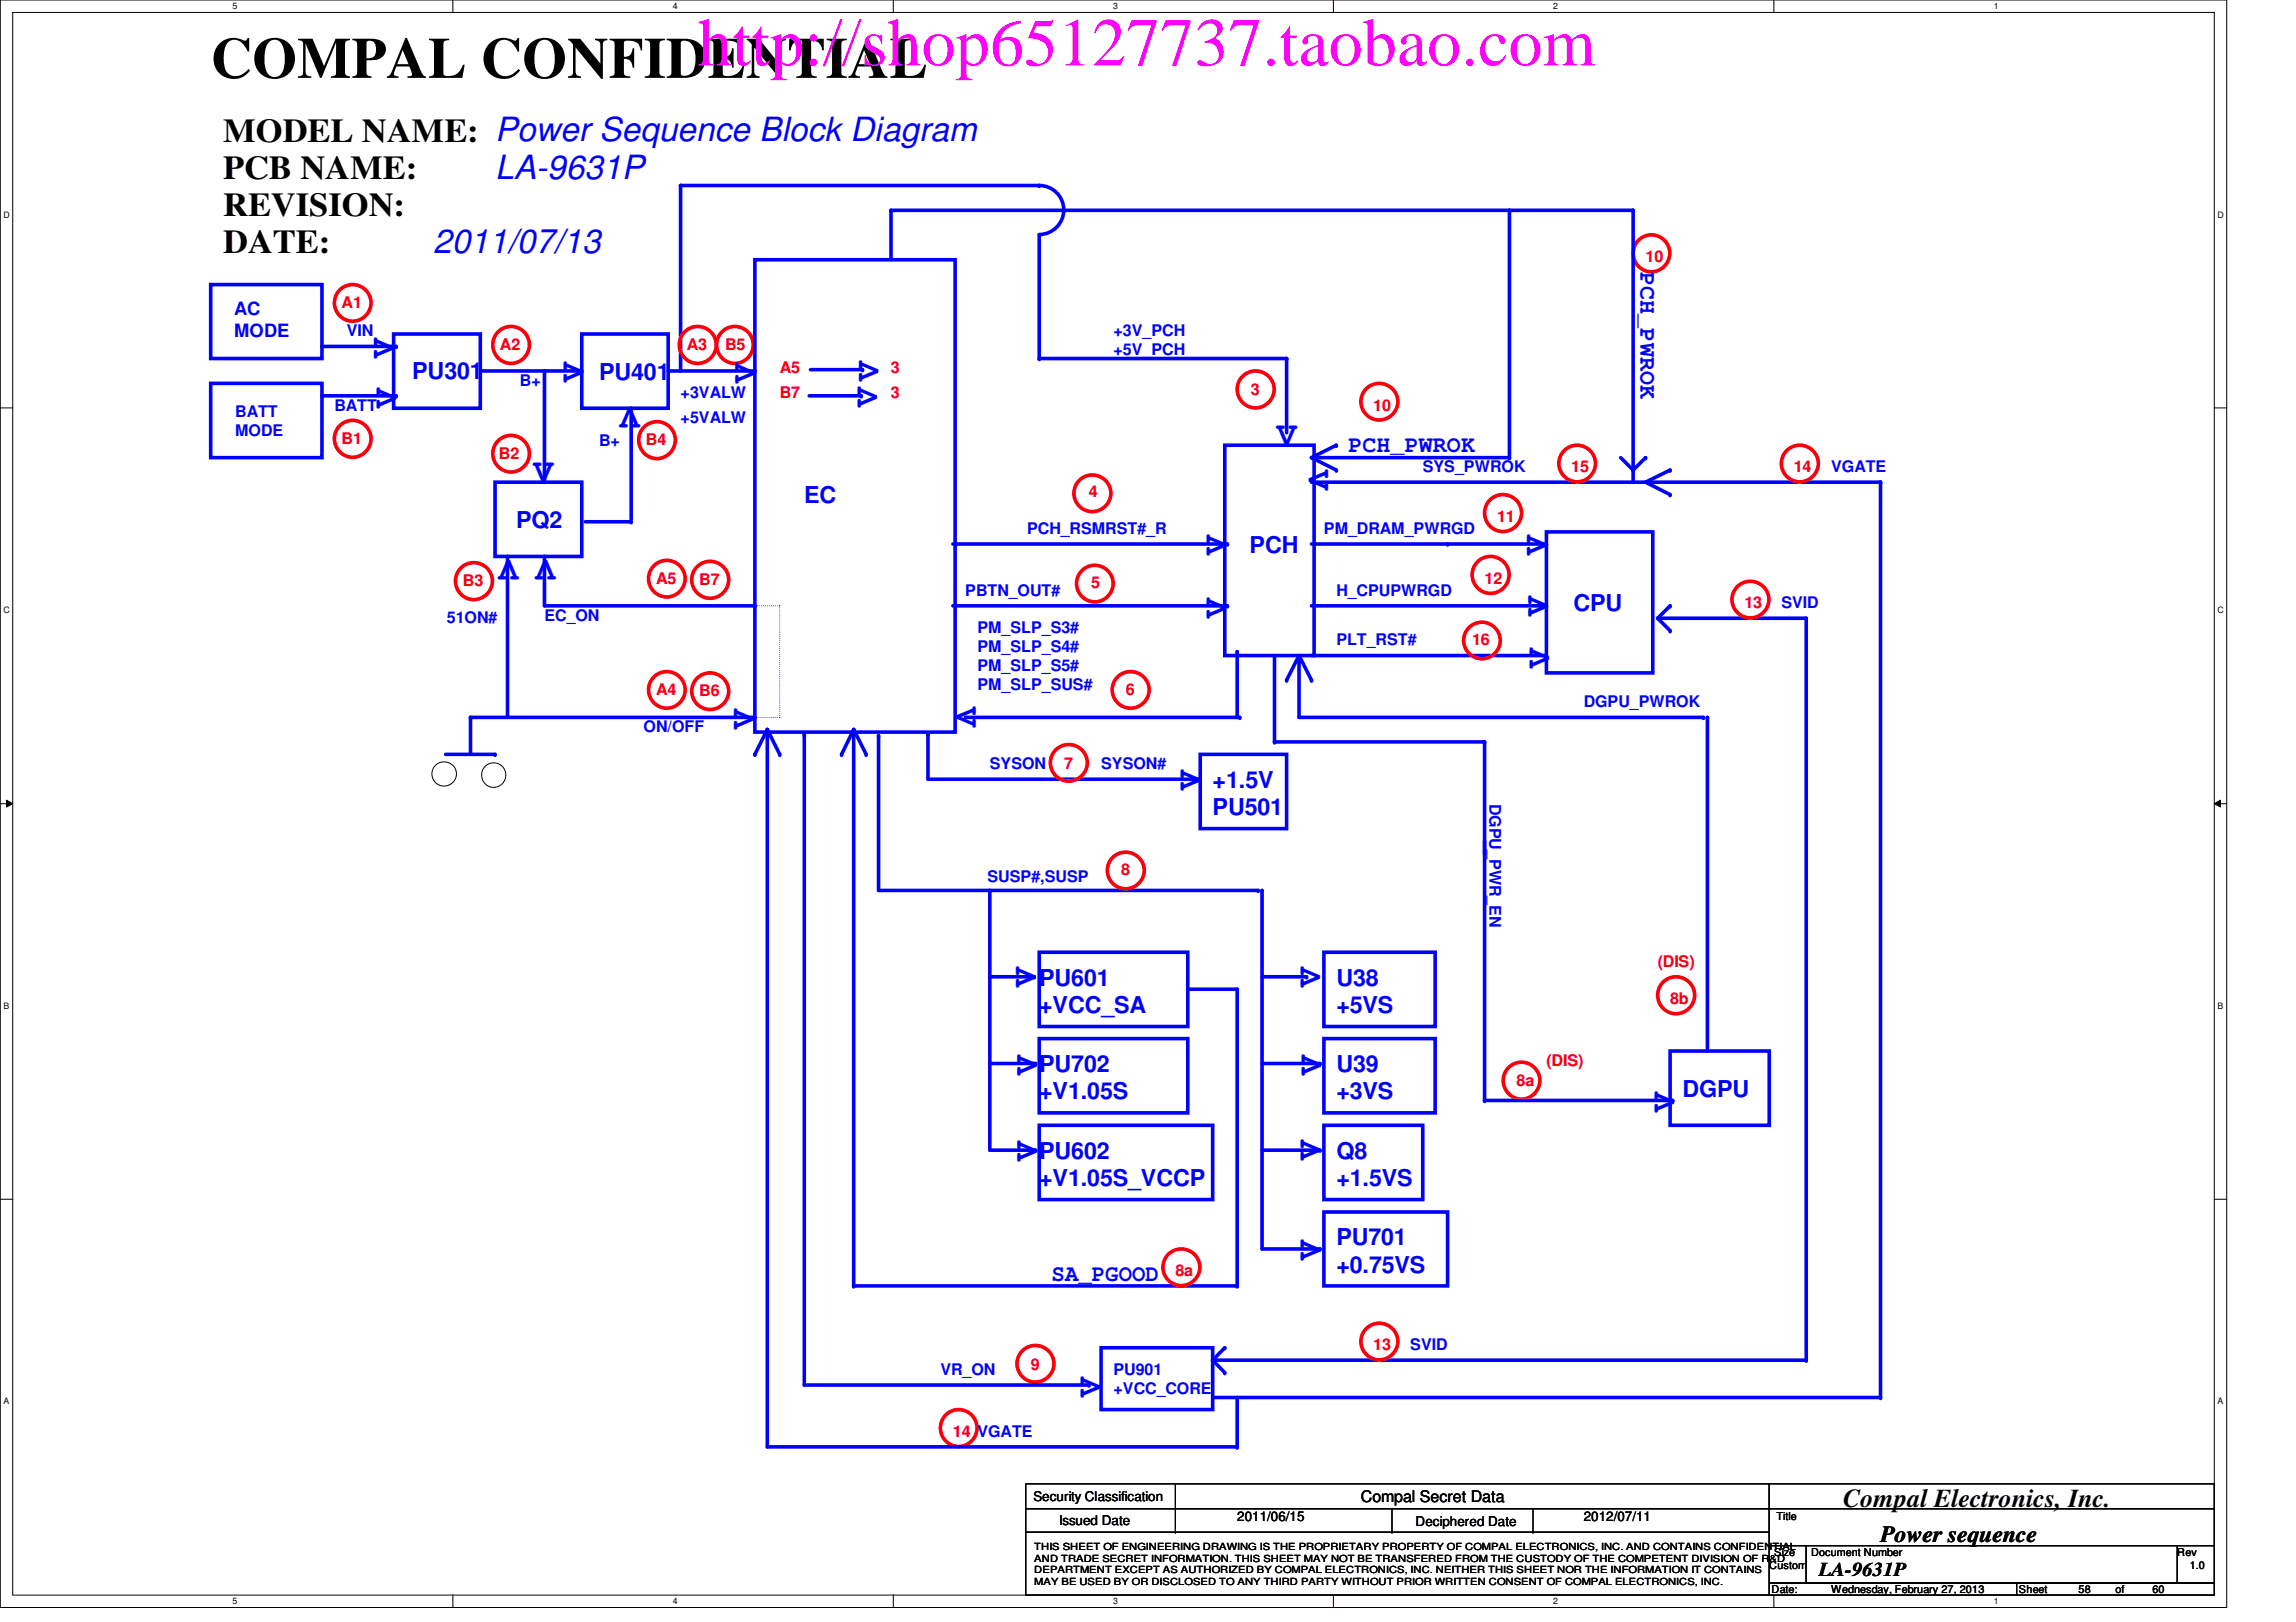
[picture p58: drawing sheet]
<svg xmlns="http://www.w3.org/2000/svg" width="297mm" height="210mm" viewBox="0 0 297 210" stroke-linecap="round" stroke-linejoin="round" font-family="sans-serif">
<defs><g id="words">
<text font-size="8.8" fill="#f0f" x="90.3" y="8.5">http://shop65127737.taobao.com</text>
<text font-size="7.5" x="27.3" y="10.1">COMPAL CONFIDENTIAL</text>
<g font-size="4.3">
<text x="28.9" y="23.2">PCB NAME:</text>
<text x="28.9" y="18.3">MODEL NAME: Power Sequence Block Diagram</text>
<text x="28.9" y="27.9">REVISION:</text>
<text x="28.9" y="32.8">DATE:</text>
</g>
<g font-size="4.3" fill="#00f">
<text x="64" y="23.1">LA-9631P</text>
<text x="56" y="32.7">2011/07/13</text>
<text x="50.9" y="46.3" transform="rotate(-90 50.9 46.3)">V</text>
<text x="51.3" y="52.8" transform="rotate(-90 51.3 52.8)">V</text>
<text x="75.4" y="49.4" transform="rotate(-90 75.4 49.4)">V</text>
<text x="82.8" y="52.7" transform="rotate(180 82.8 52.7)">V</text>
<text x="97.7" y="49.6" transform="rotate(-90 97.7 49.6)">V</text>
<text x="113.5" y="52.7" transform="rotate(-90 113.5 52.7)">VV</text>
<text x="165.2" y="57.5">V</text>
<text x="69" y="62.3">V</text>
<text x="169.3" y="60.8" transform="rotate(90 169.3 60.8)">V</text>
<text x="158.6" y="71.8" transform="rotate(-90 158.6 71.8)">V</text>
<text x="200.1" y="71.8" transform="rotate(-90 200.1 71.8)">V</text>
<text x="71.9" y="72.4" transform="rotate(180 71.9 72.4)">V V</text>
<text x="158.6" y="80" transform="rotate(-90 158.6 80)">V</text>
<text x="200.2" y="79.7" transform="rotate(-90 200.2 79.7)">V</text>
<text x="200.4" y="86.4" transform="rotate(-90 200.4 86.4)">V</text>
<text x="97.5" y="94.4" transform="rotate(-90 97.5 94.4)">V</text>
<text x="123.7" y="91.5" transform="rotate(90 123.7 91.5)">V</text>
<text x="155.3" y="102.3" transform="rotate(-90 155.3 102.3)">V</text>
<text x="134" y="127.7" transform="rotate(-90 134 127.7)">V</text>
<text x="170.8" y="127.7" transform="rotate(-90 170.8 127.7)">V</text>
<text x="134.2" y="139.1" transform="rotate(-90 134.2 139.1)">V</text>
<text x="170.9" y="139.1" transform="rotate(-90 170.9 139.1)">V</text>
<text x="216.6" y="143.8" transform="rotate(-90 216.6 143.8)">V</text>
<text x="134.2" y="150.3" transform="rotate(-90 134.2 150.3)">V</text>
<text x="170.8" y="150.1" transform="rotate(-90 170.8 150.1)">V</text>
<text x="170.8" y="163.1" transform="rotate(-90 170.8 163.1)">V</text>
<text x="142.3" y="180.8" transform="rotate(-90 142.3 180.8)">V</text>
</g>
<text font-size="3.3" x="238.5" y="195.1">Compal Electronics, Inc.</text>
<g font-size="3" fill="#00f">
<text x="212.2" y="35.2" transform="rotate(90 212.2 35.2)">PCH_PWROK</text>
<text x="53.3" y="49">PU301</text>
<text x="77.5" y="49.1">PU401</text>
<text x="174.5" y="58.5">PCH_PWROK</text>
<text x="104.1" y="65.2">EC</text>
<text x="66.8" y="68.4">PQ2</text>
<text x="161.7" y="71.6">PCH</text>
<text x="203.6" y="79.1">CPU</text>
<text x="156.9" y="102">+1.5V</text>
<text x="156.9" y="105.5">PU501</text>
<text x="134.4" y="127.6">PU601</text>
<text x="134.4" y="131.1">+VCC_SA</text>
<text x="172.9" y="127.6">U38</text>
<text x="172.9" y="131.1">+5VS</text>
<text x="134.4" y="138.8">PU702</text>
<text x="134.4" y="142.3">+V1.05S</text>
<text x="172.9" y="138.8">U39</text>
<text x="172.9" y="142.3">+3VS</text>
<text x="217.7" y="142">DGPU</text>
<text x="134.4" y="150">PU602</text>
<text x="172.9" y="150">Q8</text>
<text x="134.4" y="153.5">+V1.05S_VCCP</text>
<text x="172.9" y="153.5">+1.5VS</text>
<text x="172.9" y="161.2">PU701</text>
<text x="136.1" y="165.7">SA_PGOOD</text>
<text x="172.9" y="164.7">+0.75VS</text>
</g>
<text font-size="3" x="243.3" y="199.6">Power sequence</text>
<text font-size="2.5" x="235.3" y="203.9">LA-9631P</text>
<g font-size="2.4" fill="#00f">
<text x="30.3" y="40.8">AC</text>
<text x="30.3" y="43.6">MODE</text>
</g>
<g font-size="2.1" fill="#f00">
<text x="212.9" y="33.9">10</text>
<text x="44.2" y="39.8">A1</text>
<text x="64.7" y="45.3">A2</text>
<text x="88.9" y="45.3">A3</text>
<text x="93.8" y="45.3">B5</text>
<text x="100.9" y="48.3">A5</text>
<text x="100.9" y="51.5">B7</text>
<text x="115.3" y="48.3">3</text>
<text x="115.3" y="51.5">3</text>
<text x="161.8" y="51.1">3</text>
<text x="177.7" y="53.1">10</text>
<text x="44.2" y="57.4">B1</text>
<text x="64.6" y="59.4">B2</text>
<text x="83.6" y="57.6">B4</text>
<text x="140.9" y="64.3">4</text>
<text x="203.3" y="61.1">15</text>
<text x="232.1" y="61.1">14</text>
<text x="193.7" y="67.5">11</text>
<text x="59.9" y="75.9">B3</text>
<text x="84.9" y="75.5">A5</text>
<text x="90.5" y="75.7">B7</text>
<text x="141.2" y="76.2">5</text>
<text x="192.1" y="75.5">12</text>
<text x="190.5" y="83.5">16</text>
<text x="225.7" y="78.7">13</text>
<text x="84.9" y="89.9">A4</text>
<text x="145.7" y="89.9">6</text>
<text x="90.5" y="90.1">B6</text>
<text x="137.7" y="99.5">7</text>
<text x="145" y="113.3">8</text>
<text x="214.5" y="125.1">(DIS)</text>
<text x="216.1" y="129.9">8b</text>
<text x="200.1" y="137.9">(DIS)</text>
<text x="196.2" y="140.5">8a</text>
<text x="152.1" y="165.1">8a</text>
<text x="133.3" y="177.3">9</text>
<text x="177.7" y="174.8">13</text>
<text x="123.3" y="185.9">14 VGATE</text>
</g>
<g font-size="2.1" fill="#00f">
<text x="44.9" y="43.5">VIN</text>
<text x="144.1" y="43.5">+3V_PCH</text>
<text x="144.1" y="46">+5V_PCH</text>
<text x="30.4" y="53.9">BATT</text>
<text x="43.3" y="53.1">BATT</text>
<text x="67.3" y="49.9">B+</text>
<text x="88.1" y="51.5">+3VALW</text>
<text x="30.4" y="56.4">MODE</text>
<text x="77.5" y="57.7">B+</text>
<text x="88.1" y="54.7">+5VALW</text>
<text x="184.1" y="61.1">SYS_PWROK</text>
<text x="236.9" y="61.1">VGATE</text>
<text x="132.9" y="69.1">PCH_RSMRST#_R</text>
<text x="171.3" y="69.1">PM_DRAM_PWRGD</text>
<text x="124.9" y="77.1">PBTN_OUT#</text>
<text x="172.9" y="77.1">H_CPUPWRGD</text>
<text x="57.8" y="80.6">51ON#</text>
<text x="70.4" y="80.3">EC_ON</text>
<text x="126.4" y="81.9">PM_SLP_S3#</text>
<text x="172.9" y="83.5">PLT_RST#</text>
<text x="230.5" y="78.7">SVID</text>
<text x="126.4" y="84.4">PM_SLP_S4#</text>
<text x="126.4" y="86.8">PM_SLP_S5#</text>
<text x="126.4" y="89.3">PM_SLP_SUS#</text>
<text x="83.3" y="94.7">ON/OFF</text>
<text x="204.9" y="91.5">DGPU_PWROK</text>
<text x="128.1" y="99.5">SYSON</text>
<text x="142.4" y="99.5">SYSON#</text>
<text x="192.7" y="104" transform="rotate(90 192.7 104)">DGPU_PWR_EN</text>
<text x="127.8" y="114.1">SUSP#,SUSP</text>
<text x="121.7" y="177.9">VR_ON</text>
<text x="144.1" y="177.9">PU901</text>
<text x="182.5" y="174.8">SVID</text>
<text x="144.1" y="180.4">+VCC_CORE</text>
</g>
<text font-size="2.1" x="176.1" y="194.4">Compal Secret Data</text>
<g font-size="1.7">
<text x="133.7" y="194.3">Security Classification</text>
<text x="137" y="197.3">Issued Date</text>
<text x="160.1" y="196.8">2011/06/15</text>
<text x="183.1" y="197.5">Deciphered Date</text>
<text x="204.9" y="196.8">2012/07/11</text>
</g>
<g font-size="1.4">
<text x="229.8" y="196.8">Title</text>
<text x="228.9" y="203">Custom</text>
<text x="229.5" y="201.4">Size</text>
<text x="234.3" y="201.4">Document Number</text>
<text x="281.7" y="201.4">Rev</text>
<text x="283.3" y="203">1.0</text>
<text x="229.2" y="206.2">Date:</text>
<text x="236.9" y="206.2">Wednesday, February 27, 2013</text>
<text x="261.2" y="206.2">Sheet</text>
<text x="268.9" y="206.2">58</text>
<text x="273.7" y="206.2">of</text>
<text x="278.5" y="206.2">60</text>
</g>
<g font-size="1.3">
<text x="133.8" y="200.6">THIS SHEET OF ENGINEERING DRAWING IS THE PROPRIETARY PROPERTY OF COMPAL ELECTRONICS, INC. AND CONTAINS CONFIDENTIAL</text>
<text x="133.8" y="202.1">AND TRADE SECRET INFORMATION. THIS SHEET MAY NOT BE TRANSFERED FROM THE CUSTODY OF THE COMPETENT DIVISION OF R&amp;D</text>
<text x="133.8" y="203.6">DEPARTMENT EXCEPT AS AUTHORIZED BY COMPAL ELECTRONICS, INC. NEITHER THIS SHEET NOR THE INFORMATION IT CONTAINS</text>
<text x="133.8" y="205.1">MAY BE USED BY OR DISCLOSED TO ANY THIRD PARTY WITHOUT PRIOR WRITTEN CONSENT OF COMPAL ELECTRONICS, INC.</text>
</g>
<g font-size="1.1">
<text x="30.1" y="1.1">5</text>
<text x="87" y="1.1">4</text>
<text x="144" y="1.1">3</text>
<text x="201" y="1.1">2</text>
<text x="257.9" y="1.1">1</text>
<text x=".5" y="28.2">D</text>
<text x="286.9" y="28.2">D</text>
<text x=".5" y="79.3">C</text>
<text x="286.9" y="79.3">C</text>
<text x=".5" y="130.6">B</text>
<text x="286.9" y="130.6">B</text>
<text x=".5" y="181.7">A</text>
<text x="286.9" y="181.7">A</text>
<text x="30.1" y="207.6">5</text>
<text x="87" y="207.6">4</text>
<text x="144" y="207.6">3</text>
<text x="201" y="207.6">2</text>
<text x="257.9" y="207.6">1</text>
</g>
</g></defs>
<path d="M0 0h288.1v208h-288.1zM1.6 1.6h284.9v204.8h-284.9z" fill="none" stroke="#000" stroke-width=".13"/>
<g fill="#fff">
<path d="M30.1 .2h.6v1.2h-.6z"/>
<path d="M30.1 206.6h.6v1.2h-.6z"/>
</g>
<path d="M58.6 0v1.6M58.6 206.4v1.6" fill="none" stroke="#000" stroke-width=".13"/>
<g fill="#fff">
<path d="M87 .2h.6v1.2h-.6z"/>
<path d="M87 206.6h.6v1.2h-.6z"/>
</g>
<path d="M115.6 0v1.6M115.6 206.4v1.6" fill="none" stroke="#000" stroke-width=".13"/>
<g fill="#fff">
<path d="M144 .2h.6v1.2h-.6z"/>
<path d="M144 206.6h.6v1.2h-.6z"/>
</g>
<path d="M172.5 0v1.6M172.5 206.4v1.6" fill="none" stroke="#000" stroke-width=".13"/>
<g fill="#fff">
<path d="M201 .2h.5v1.2h-.5z"/>
<path d="M201 206.6h.5v1.2h-.5z"/>
</g>
<path d="M229.5 0v1.6M229.5 206.4v1.6" fill="none" stroke="#000" stroke-width=".13"/>
<g fill="#fff">
<path d="M257.9 .2h.6v1.2h-.6z"/>
<path d="M257.9 206.6h.6v1.2h-.6z"/>
<path d="M.5 27.2h.7v1.2h-.7z"/>
<path d="M286.9 27.2h.8v1.2h-.8z"/>
<path d="M.5 78.4h.7v1.1h-.7z"/>
<path d="M286.9 78.4h.8v1.1h-.8z"/>
</g>
<path d="M0 52.8h1.6M286.5 52.8h1.6" fill="none" stroke="#000" stroke-width=".13"/>
<g fill="#fff">
<path d="M.5 129.6h.7v1.2h-.7z"/>
<path d="M286.9 129.6h.7v1.2h-.7z"/>
</g>
<path d="M0 104h1.6M.8 103.5l.8 .5-.8 .4zM286.5 104l.8-.5v.9zM286.5 104h1.6" fill="none" stroke="#000" stroke-width=".13"/>
<path d="M.8 103.5l.8 .5-.8 .4zM286.5 104l.8-.5v.9z" fill="#000"/>
<g fill="#fff">
<path d="M.5 180.8h.7v1.1h-.7z"/>
<path d="M286.9 180.8h.7v1.1h-.7z"/>
</g>
<path d="M0 155.2h1.6M286.5 155.2h1.6" fill="none" stroke="#000" stroke-width=".13"/>
<circle cx="194.5" cy="66.4" r="2.39" fill="none" stroke="#f00" stroke-width=".47"/>
<path d="M128.1 126.4h5.7M134.4 123.2h19.3v9.6h-19.3z" fill="none" stroke="#00f" stroke-width=".47"/>
<circle cx="133.8" cy="126.4" r=".23" fill="#00f"/>
<path d="M128.1 115.2v33.6" fill="none" stroke="#00f" stroke-width=".47"/>
<circle cx="128.1" cy="115.2" r=".23" fill="#00f"/>
<path d="M128.1 137.6h5.9M134.4 134.4h19.3v9.6h-19.3z" fill="none" stroke="#00f" stroke-width=".47"/>
<circle cx="134" cy="137.6" r=".23" fill="#00f"/>
<path d="M128.1 148.8h5.9M134.4 145.6h22.5v9.6h-22.5z" fill="none" stroke="#00f" stroke-width=".47"/>
<circle cx="134" cy="148.8" r=".23" fill="#00f"/>
<circle cx="196.8" cy="139.8" r="2.38" fill="none" stroke="#f00" stroke-width=".47"/>
<path d="M88 24v24" fill="none" stroke="#00f" stroke-width=".47"/>
<circle cx="88" cy="24" r=".23" fill="#00f"/>
<path d="M88 24h46.4a3.2 3.2 0 0 1 3.2 3.2 3.2 3.2 0 0 1-3.2 3.2" fill="none" stroke="#00f" stroke-width=".47"/>
<circle cx="134.4" cy="24" r=".23" fill="#00f"/>
<path d="M134.4 30.4v16" fill="none" stroke="#00f" stroke-width=".47"/>
<circle cx="134.4" cy="46.4" r=".23" fill="#00f"/>
<path d="M134.4 46.4h32.1" fill="none" stroke="#00f" stroke-width=".47"/>
<circle cx="166.5" cy="46.4" r=".23" fill="#00f"/>
<path d="M41.7 51.2h9.6" fill="none" stroke="#00f" stroke-width=".47"/>
<circle cx="51.3" cy="51.2" r=".23" fill="#00f"/>
<g fill="none" stroke="#f00" stroke-width=".47">
<circle cx="45.6" cy="39.2" r="2.37"/>
<circle cx="45.6" cy="56.8" r="2.38"/>
</g>
<path d="M86.4 48h11.3" fill="none" stroke="#00f" stroke-width=".47"/>
<circle cx="97.7" cy="48" r=".23" fill="#00f"/>
<circle cx="90.3" cy="44.6" r="2.39" fill="none" stroke="#f00" stroke-width=".47"/>
<path d="M57.7 97.6h6.3" fill="none" stroke="#00f" stroke-width=".47"/>
<circle cx="64" cy="97.6" r=".23" fill="#00f"/>
<path d="M60.9 92.8v4.8" fill="none" stroke="#00f" stroke-width=".47"/>
<circle cx="60.9" cy="92.8" r=".23" fill="#00f"/>
<g fill="none" stroke="#000" stroke-width=".13">
<circle cx="57.5" cy="100.2" r="1.58"/>
<circle cx="63.9" cy="100.3" r="1.58"/>
</g>
<path d="M60.9 92.8h36.8" fill="none" stroke="#00f" stroke-width=".47"/>
<circle cx="97.7" cy="92.8" r=".23" fill="#00f"/>
<circle cx="85" cy="56.9" r="2.38" fill="none" stroke="#f00" stroke-width=".47"/>
<path d="M70.4 78.4h27.3" fill="none" stroke="#00f" stroke-width=".47"/>
<circle cx="97.7" cy="78.4" r=".23" fill="#00f"/>
<path d="M70.4 72v6.4" fill="none" stroke="#00f" stroke-width=".47"/>
<circle cx="70.4" cy="72" r=".23" fill="#00f"/>
<path d="M65.7 72v20.8" fill="none" stroke="#00f" stroke-width=".47"/>
<circle cx="65.7" cy="72" r=".23" fill="#00f"/>
<circle cx="61.3" cy="75.2" r="2.39" fill="none" stroke="#f00" stroke-width=".47"/>
<path d="M158.5 57.6h11.5v27.2h-11.5zM160.1 84.3v8.5" fill="none" stroke="#00f" stroke-width=".47"/>
<circle cx="160.1" cy="84.3" r=".23" fill="#00f"/>
<circle cx="146.3" cy="89.3" r="2.38" fill="none" stroke="#f00" stroke-width=".47"/>
<path d="M123.3 70.4h35.5" fill="none" stroke="#00f" stroke-width=".47"/>
<circle cx="158.8" cy="70.4" r=".23" fill="#00f"/>
<circle cx="141.3" cy="63.8" r="2.38" fill="none" stroke="#f00" stroke-width=".47"/>
<path d="M166.5 46.4v9.6" fill="none" stroke="#00f" stroke-width=".47"/>
<circle cx="166.5" cy="46.4" r=".23" fill="#00f"/>
<circle cx="162.4" cy="50.4" r="2.39" fill="none" stroke="#f00" stroke-width=".47"/>
<path d="M120.1 100.8h35.2" fill="none" stroke="#00f" stroke-width=".47"/>
<circle cx="155.3" cy="100.8" r=".23" fill="#00f"/>
<path d="M113.7 95.2v20M155.3 97.6h11.2v9.6h-11.2z" fill="none" stroke="#00f" stroke-width=".47"/>
<path d="M97.7 78.4h.1M100.9 78.4h.1M100.9 78.4h-3.2M97.7 92.8h3.2M100.9 92.8h.1M100.9 92.8v-14.4" fill="none" stroke="#00f" stroke-width=".13" stroke-dasharray="0 .3"/>
<g fill="none" stroke="#f00" stroke-width=".47">
<circle cx="86.3" cy="74.9" r="2.37"/>
<circle cx="91.9" cy="75" r="2.39"/>
<circle cx="86.3" cy="89.3" r="2.37"/>
</g>
<circle cx="113.7" cy="95.2" r=".23" fill="#00f"/>
<path d="M113.7 115.2h49.1" fill="none" stroke="#00f" stroke-width=".47"/>
<circle cx="162.8" cy="115.2" r=".23" fill="#00f"/>
<g fill="none" stroke="#f00" stroke-width=".47">
<circle cx="91.9" cy="89.4" r="2.38"/>
<circle cx="145.7" cy="112.6" r="2.38"/>
</g>
<path d="M163.3 115.2v46.4M171.3 123.2h14.4v9.6h-14.4zM171.3 134.4h14.4v9.6h-14.4zM171.3 145.6h12.8v9.6h-12.8zM171.3 156.8h16v9.6h-16z" fill="none" stroke="#00f" stroke-width=".47"/>
<circle cx="163.3" cy="115.2" r=".23" fill="#00f"/>
<path d="M163.3 126.4h5.7" fill="none" stroke="#00f" stroke-width=".47"/>
<circle cx="169" cy="126.4" r=".23" fill="#00f"/>
<path d="M163.3 137.6h7.5" fill="none" stroke="#00f" stroke-width=".47"/>
<circle cx="170.8" cy="137.6" r=".23" fill="#00f"/>
<path d="M163.3 148.8h7.5" fill="none" stroke="#00f" stroke-width=".47"/>
<circle cx="170.8" cy="148.8" r=".23" fill="#00f"/>
<path d="M163.3 161.6h7.5" fill="none" stroke="#00f" stroke-width=".47"/>
<circle cx="170.8" cy="161.6" r=".23" fill="#00f"/>
<path d="M120.1 95.1v5.7" fill="none" stroke="#00f" stroke-width=".47"/>
<circle cx="120.1" cy="95.1" r=".23" fill="#00f"/>
<path d="M104.1 95.1v84.1" fill="none" stroke="#00f" stroke-width=".47"/>
<circle cx="104.1" cy="95.1" r=".23" fill="#00f"/>
<path d="M243.3 62.4v118.4" fill="none" stroke="#00f" stroke-width=".47"/>
<circle cx="243.3" cy="62.4" r=".23" fill="#00f"/>
<path d="M75.7 67.5h6" fill="none" stroke="#00f" stroke-width=".47"/>
<circle cx="81.7" cy="67.5" r=".23" fill="#00f"/>
<path d="M81.7 52.8v14.4" fill="none" stroke="#00f" stroke-width=".47"/>
<circle cx="81.7" cy="52.8" r=".23" fill="#00f"/>
<circle cx="95.1" cy="44.6" r="2.38" fill="none" stroke="#f00" stroke-width=".47"/>
<path d="M169.7 62.4h73.6" fill="none" stroke="#00f" stroke-width=".47"/>
<circle cx="243.3" cy="62.4" r=".23" fill="#00f"/>
<path d="M104.9 47.8h6.7" fill="none" stroke="#00f" stroke-width=".47"/>
<circle cx="111.6" cy="47.8" r=".23" fill="#00f"/>
<path d="M214.5 80h19.2" fill="none" stroke="#00f" stroke-width=".47"/>
<circle cx="233.7" cy="80" r=".23" fill="#00f"/>
<path d="M233.7 80v96" fill="none" stroke="#00f" stroke-width=".47"/>
<circle cx="233.7" cy="176" r=".23" fill="#00f"/>
<path d="M156.9 176h76.8" fill="none" stroke="#00f" stroke-width=".47"/>
<circle cx="156.9" cy="176" r=".23" fill="#00f"/>
<path d="M158.5 174.4l-1.6 1.6" fill="none" stroke="#00f" stroke-width=".47"/>
<circle cx="158.5" cy="174.4" r=".23" fill="#00f"/>
<path d="M156.9 176l1.6 1.6" fill="none" stroke="#00f" stroke-width=".47"/>
<circle cx="158.5" cy="177.6" r=".23" fill="#00f"/>
<path d="M216.1 78.4l-1.6 1.6" fill="none" stroke="#00f" stroke-width=".47"/>
<circle cx="216.1" cy="78.4" r=".23" fill="#00f"/>
<path d="M214.5 80l1.6 1.6" fill="none" stroke="#00f" stroke-width=".47"/>
<circle cx="216.1" cy="81.6" r=".23" fill="#00f"/>
<g fill="none" stroke="#f00" stroke-width=".47">
<circle cx="213.6" cy="32.8" r="2.38"/>
<circle cx="178.5" cy="52" r="2.38"/>
<circle cx="204" cy="60" r="2.37"/>
<circle cx="178.5" cy="173.6" r="2.38"/>
<circle cx="124" cy="184.8" r="2.38"/>
</g>
<path d="M104.7 51.2h6.7" fill="none" stroke="#00f" stroke-width=".47"/>
<circle cx="111.4" cy="51.2" r=".23" fill="#00f"/>
<circle cx="141.6" cy="75.5" r="2.37" fill="none" stroke="#f00" stroke-width=".47"/>
<path d="M123.3 78.4h35.5" fill="none" stroke="#00f" stroke-width=".47"/>
<circle cx="158.8" cy="78.4" r=".23" fill="#00f"/>
<path d="M124.9 92.8h35.5" fill="none" stroke="#00f" stroke-width=".47"/>
<circle cx="160.4" cy="92.8" r=".23" fill="#00f"/>
<g fill="none" stroke="#f00" stroke-width=".47">
<circle cx="138.3" cy="98.7" r="2.38"/>
<circle cx="134" cy="176.5" r="2.38"/>
</g>
<path d="M104.1 179.2h36.8" fill="none" stroke="#00f" stroke-width=".47"/>
<circle cx="140.9" cy="179.2" r=".23" fill="#00f"/>
<path d="M142.4 174.4h14.5v8h-14.5zM156.9 180.8h86.4" fill="none" stroke="#00f" stroke-width=".47"/>
<circle cx="243.3" cy="180.8" r=".23" fill="#00f"/>
<path d="M169.7 70.4h17.6" fill="none" stroke="#00f" stroke-width=".47"/>
<circle cx="187.3" cy="70.4" r=".23" fill="#00f"/>
<path d="M169.7 78.4h30.4" fill="none" stroke="#00f" stroke-width=".47"/>
<circle cx="200.1" cy="78.4" r=".23" fill="#00f"/>
<path d="M169.7 84.8h30.4" fill="none" stroke="#00f" stroke-width=".47"/>
<circle cx="200.1" cy="84.8" r=".23" fill="#00f"/>
<g fill="none" stroke="#f00" stroke-width=".47">
<circle cx="232.9" cy="60" r="2.38"/>
<circle cx="226.5" cy="77.6" r="2.38"/>
<circle cx="191.7" cy="82.9" r="2.37"/>
</g>
<path d="M200.1 68.8h13.7v18.3h-13.7zM192.1 108.8v33.6M216.1 136h12.8v9.6h-12.8z" fill="none" stroke="#00f" stroke-width=".47"/>
<circle cx="192.1" cy="142.4" r=".23" fill="#00f"/>
<path d="M192.1 142.4h24.3" fill="none" stroke="#00f" stroke-width=".47"/>
<circle cx="216.4" cy="142.4" r=".23" fill="#00f"/>
<path d="M220.9 92.8v43.2" fill="none" stroke="#00f" stroke-width=".47"/>
<circle cx="220.9" cy="92.8" r=".23" fill="#00f"/>
<circle cx="216.8" cy="128.8" r="2.39" fill="none" stroke="#f00" stroke-width=".47"/>
<path d="M27.3 36.8h14.4v9.6h-14.4zM27.3 49.6h14.4v9.6h-14.4zM50.9 43.2h11.2v9.6h-11.2zM62.4 48h12.9M75.3 43.2h11.1v9.6h-11.1z" fill="none" stroke="#00f" stroke-width=".47"/>
<circle cx="75.3" cy="48" r=".23" fill="#00f"/>
<g fill="none" stroke="#f00" stroke-width=".47">
<circle cx="66.1" cy="44.6" r="2.38"/>
<circle cx="66.1" cy="58.7" r="2.37"/>
</g>
<path d="M70.4 48v14.4" fill="none" stroke="#00f" stroke-width=".47"/>
<circle cx="70.4" cy="48" r=".23" fill="#00f"/>
<path d="M97.7 33.6h25.9v61.1h-25.9zM41.7 44.8h9.6M64 62.4h11.3v9.6h-11.3z" fill="none" stroke="#00f" stroke-width=".47"/>
<circle cx="51.3" cy="44.8" r=".23" fill="#00f"/>
<path d="M99.3 187.2h60.8" fill="none" stroke="#00f" stroke-width=".47"/>
<circle cx="160.1" cy="187.2" r=".23" fill="#00f"/>
<path d="M99.3 94.4v92.8" fill="none" stroke="#00f" stroke-width=".47"/>
<circle cx="99.3" cy="94.4" r=".23" fill="#00f"/>
<path d="M160.1 180.8v6.4" fill="none" stroke="#00f" stroke-width=".47"/>
<circle cx="160.1" cy="187.2" r=".23" fill="#00f"/>
<path d="M99.3 94.4l-1.6 3.2" fill="none" stroke="#00f" stroke-width=".47"/>
<circle cx="97.7" cy="97.6" r=".23" fill="#00f"/>
<path d="M99.3 94.4l1.6 3.2" fill="none" stroke="#00f" stroke-width=".47"/>
<circle cx="100.9" cy="97.6" r=".23" fill="#00f"/>
<path d="M115.3 27.2h80" fill="none" stroke="#00f" stroke-width=".47"/>
<circle cx="195.3" cy="27.2" r=".23" fill="#00f"/>
<path d="M115.3 27.2v6.4" fill="none" stroke="#00f" stroke-width=".47"/>
<circle cx="115.3" cy="27.2" r=".23" fill="#00f"/>
<path d="M195.3 27.2v32" fill="none" stroke="#00f" stroke-width=".47"/>
<circle cx="195.3" cy="27.2" r=".23" fill="#00f"/>
<path d="M169.7 59.2h25.6" fill="none" stroke="#00f" stroke-width=".47"/>
<circle cx="195.3" cy="59.2" r=".23" fill="#00f"/>
<path d="M195.3 27.2h16" fill="none" stroke="#00f" stroke-width=".47"/>
<circle cx="211.3" cy="27.2" r=".23" fill="#00f"/>
<path d="M211.3 27.2v35.2" fill="none" stroke="#00f" stroke-width=".47"/>
<circle cx="211.3" cy="27.2" r=".23" fill="#00f"/>
<path d="M168.1 92.8h52.3" fill="none" stroke="#00f" stroke-width=".47"/>
<circle cx="220.4" cy="92.8" r=".23" fill="#00f"/>
<path d="M168.1 85.5v7.3" fill="none" stroke="#00f" stroke-width=".47"/>
<circle cx="168.1" cy="85.5" r=".23" fill="#00f"/>
<path d="M168.1 84.8l-1.6 3.2" fill="none" stroke="#00f" stroke-width=".47"/>
<circle cx="166.5" cy="88" r=".23" fill="#00f"/>
<path d="M168.1 84.8l1.6 3.2" fill="none" stroke="#00f" stroke-width=".47"/>
<circle cx="169.7" cy="88" r=".23" fill="#00f"/>
<path d="M187.3 70.4h12.8" fill="none" stroke="#00f" stroke-width=".47"/>
<circle cx="200.1" cy="70.4" r=".23" fill="#00f"/>
<path d="M153.7 128h6.4" fill="none" stroke="#00f" stroke-width=".47"/>
<circle cx="160.1" cy="128" r=".23" fill="#00f"/>
<path d="M160.1 128v38.4" fill="none" stroke="#00f" stroke-width=".47"/>
<circle cx="160.1" cy="166.4" r=".23" fill="#00f"/>
<path d="M110.4 166.4h49.7" fill="none" stroke="#00f" stroke-width=".47"/>
<circle cx="110.4" cy="166.4" r=".23" fill="#00f"/>
<path d="M110.4 94.4v72" fill="none" stroke="#00f" stroke-width=".47"/>
<circle cx="110.4" cy="94.4" r=".23" fill="#00f"/>
<path d="M110.4 96h.1M110.4 94.4v1.6" fill="none" stroke="#000" stroke-width=".13"/>
<path d="M110.4 94.4l-1.5 3.2" fill="none" stroke="#00f" stroke-width=".47"/>
<circle cx="108.9" cy="97.6" r=".23" fill="#00f"/>
<path d="M110.4 94.4l1.7 3.2" fill="none" stroke="#00f" stroke-width=".47"/>
<circle cx="112.1" cy="97.6" r=".23" fill="#00f"/>
<circle cx="152.8" cy="164" r="2.38" fill="none" stroke="#f00" stroke-width=".47"/>
<path d="M164.9 84.8v11.2" fill="none" stroke="#00f" stroke-width=".47"/>
<circle cx="164.9" cy="96" r=".23" fill="#00f"/>
<path d="M164.9 96h27.2" fill="none" stroke="#00f" stroke-width=".47"/>
<circle cx="192.1" cy="96" r=".23" fill="#00f"/>
<path d="M192.1 96v14.4" fill="none" stroke="#00f" stroke-width=".47"/>
<circle cx="192.1" cy="110.4" r=".23" fill="#00f"/>
<path d="M209.7 59.2l1.6 1.6" fill="none" stroke="#00f" stroke-width=".47"/>
<circle cx="211.3" cy="60.8" r=".23" fill="#00f"/>
<path d="M212.9 59.2l-1.6 1.6" fill="none" stroke="#00f" stroke-width=".47"/>
<circle cx="212.9" cy="59.2" r=".23" fill="#00f"/>
<path d="M216.1 60.8l-3.2 1.6" fill="none" stroke="#00f" stroke-width=".47"/>
<circle cx="216.1" cy="60.8" r=".23" fill="#00f"/>
<path d="M212.9 62.4l3.2 1.6" fill="none" stroke="#00f" stroke-width=".47"/>
<circle cx="216.1" cy="64" r=".23" fill="#00f"/>
<circle cx="192.8" cy="74.4" r="2.39" fill="none" stroke="#f00" stroke-width=".47"/>
<path d="M172.9 57.6l-3.2 1.6" fill="none" stroke="#00f" stroke-width=".47"/>
<circle cx="172.9" cy="57.6" r=".23" fill="#00f"/>
<path d="M169.7 59.2l3.2 1.6" fill="none" stroke="#00f" stroke-width=".47"/>
<circle cx="172.9" cy="60.8" r=".23" fill="#00f"/>
<g fill="none" stroke="#000" stroke-width=".13">
<path d="M132.7 192h96.2v3.2h-96.2zM132.7 195.2h96.2v3.1h-96.2zM132.7 198.3h96.2v8.1h-96.2zM152.1 195.2h.1M152.1 198.3h.1M152.1 192v6.3M180.1 198.3h.1M180.1 195.2v3.1M198.3 198.3h.1M198.3 195.2v3.1M228.9 192h57.6v3.2h-57.6zM228.9 195.2h57.6v4.8h-57.6z"/>
<path d="M228.9 200h4.8v4.9h-4.8zM228.9 204.9h32v1.5h-32zM233.7 200h48v4.9h-48zM260.9 204.9h25.6v1.5h-25.6zM281.7 200h4.8v4.9h-4.8z"/>
</g>
<use href="#words"/>
</svg>
